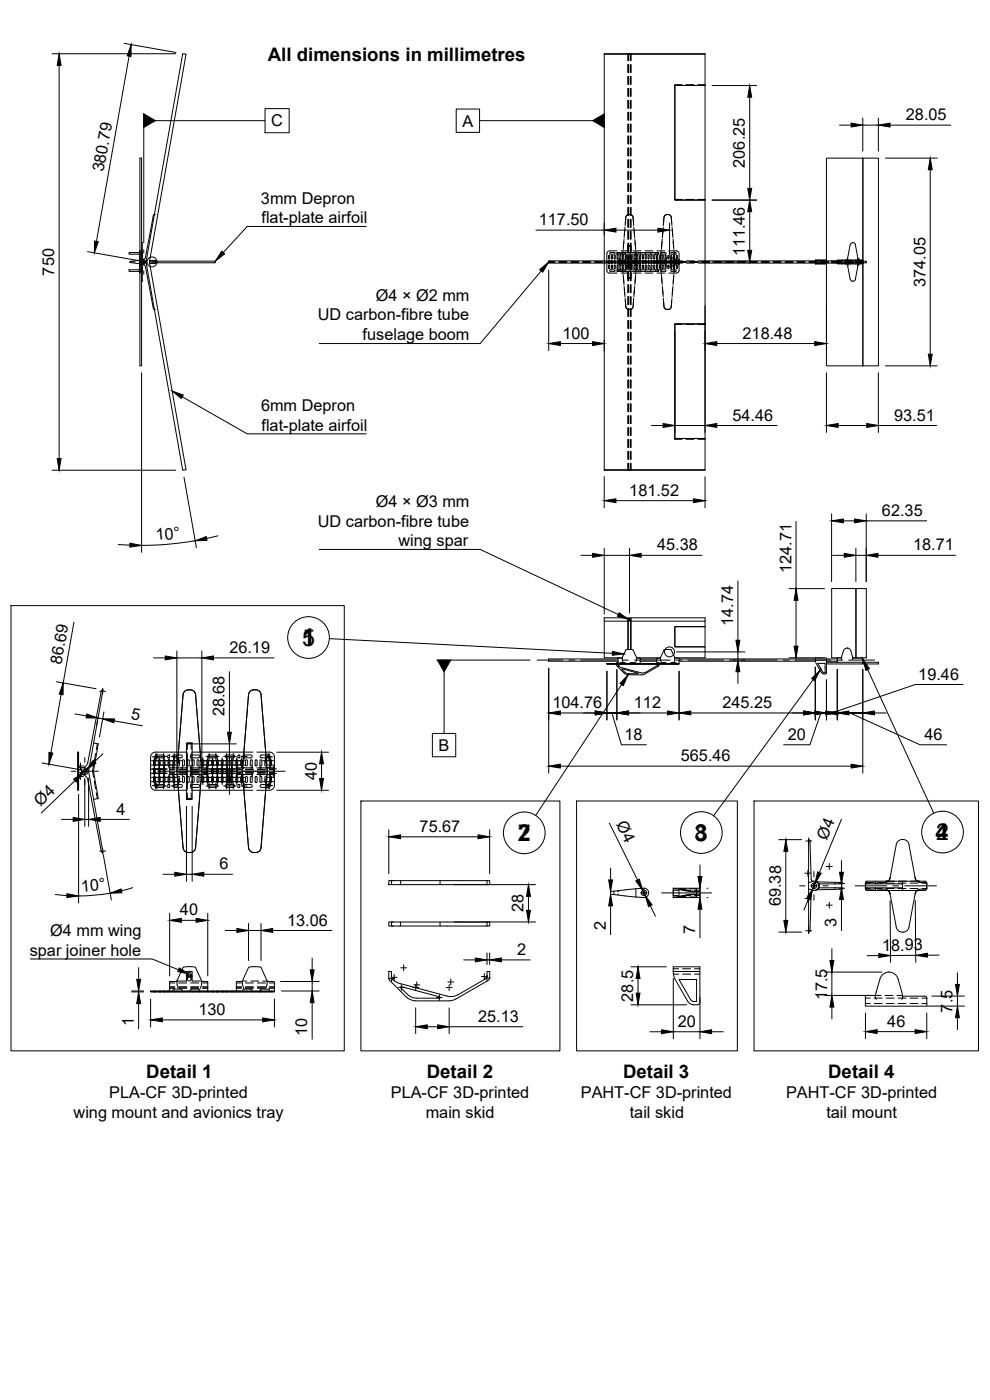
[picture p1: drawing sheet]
<svg xmlns="http://www.w3.org/2000/svg" width="297mm" height="420mm" viewBox="0 0 297 420" stroke-linecap="round" stroke-linejoin="round" font-family="sans-serif">
<defs><g id="words">
<g font-size="7">
<text x="90.6" y="193.8">5</text>
<text x="90.7" y="193.7">1</text>
<text x="155.3" y="252.5">7</text>
<text x="155.4" y="252.4">2</text>
<text x="208.4" y="252.3">3</text>
<text x="208.5" y="252.3">8</text>
<text x="280.7" y="252.2">4</text>
<text x="280.9" y="252.2">2</text>
</g>
<g font-size="5.6">
<text x="80.4" y="18.3">All dimensions in millimetres</text>
<text x="43.9" y="323.5">Detail 1</text>
<text x="128.1" y="323.5">Detail 2</text>
<text x="186.9" y="323.5">Detail 3</text>
<text x="248.5" y="323.5">Detail 4</text>
</g>
<g font-size="4.9">
<text x="81.3" y="38">C</text>
<text x="138.7" y="38">A</text>
<text x="271.8" y="36.1">28.05</text>
<text x="31.1" y="51.8" transform="rotate(-80 31.1 51.8)">380.79</text>
<text x="223.5" y="50.3" transform="rotate(-90 223.5 50.3)">206.25</text>
<text x="78.3" y="61.1">3mm Depron</text>
<text x="78.5" y="67">flat-plate airfoil</text>
<text x="161.7" y="67.6">117.50</text>
<text x="223.5" y="77" transform="rotate(-90 223.5 77)">111.46</text>
<text x="16.3" y="82.7" transform="rotate(-90 16.3 82.7)">750</text>
<text x="277.6" y="86.1" transform="rotate(-90 277.6 86.1)">374.05</text>
<text x="112.8" y="90.3">Ø4 × Ø2 mm</text>
<text x="95.4" y="96.2">UD carbon-fibre tube</text>
<text x="168.8" y="101.6">100</text>
<text x="222.8" y="101.6">218.48</text>
<text x="108.8" y="102.1">fuselage boom</text>
<text x="78.3" y="123.3">6mm Depron</text>
<text x="78.5" y="129.2">flat-plate airfoil</text>
<text x="219.8" y="126.2">54.46</text>
<text x="268.2" y="126.2">93.51</text>
<text x="188.8" y="148.8">181.52</text>
<text x="112.8" y="152.1">Ø4 × Ø3 mm</text>
<text x="264.6" y="154.9">62.35</text>
<text x="95.4" y="158">UD carbon-fibre tube</text>
<text x="46.8" y="162.2" transform="rotate(-5 46.8 162.2)">10°</text>
<text x="119.6" y="163.9">wing spar</text>
<text x="197.2" y="165.2">45.38</text>
<text x="274" y="165.2">18.71</text>
<text x="237.4" y="171.9" transform="rotate(-90 237.4 171.9)">124.71</text>
<text x="220" y="187.8" transform="rotate(-90 220 187.8)">14.74</text>
<text x="68.8" y="196">26.19</text>
<text x="18.4" y="199.7" transform="rotate(-80 18.4 199.7)">86.69</text>
<text x="275.5" y="204">19.46</text>
<text x="39.1" y="215.7" transform="rotate(10 39.1 215.7)">5</text>
<text x="67.4" y="215" transform="rotate(-90 67.4 215)">28.68</text>
<text x="165.7" y="212.5">104.76</text>
<text x="190.2" y="212.6">112</text>
<text x="216.7" y="212.5">245.25</text>
<text x="131.6" y="225.4">B</text>
<text x="187.3" y="222.1">18</text>
<text x="236.4" y="222.1">20</text>
<text x="277.4" y="222.1">46</text>
<text x="204.3" y="228.5">565.46</text>
<text x="95" y="234.1" transform="rotate(-90 95 234.1)">40</text>
<text x="12.2" y="242.1" transform="rotate(-44 12.2 242.1)">Ø4</text>
<text x="34.9" y="244.5">4</text>
<text x="125.9" y="249.7">75.67</text>
<text x="184.7" y="247.4" transform="rotate(64 184.7 247.4)">Ø4</text>
<text x="248.1" y="252.3" transform="rotate(-68 248.1 252.3)">Ø4</text>
<text x="65.9" y="260.9">6</text>
<text x="24.4" y="267.6" transform="rotate(-5 24.4 267.6)">10°</text>
<text x="54" y="274.7">40</text>
<text x="157.1" y="273.8" transform="rotate(-90 157.1 273.8)">28</text>
<text x="234.3" y="271.9" transform="rotate(-90 234.3 271.9)">69.38</text>
<text x="15" y="280.9">Ø4 mm wing</text>
<text x="86.2" y="277.8">13.06</text>
<text x="181.8" y="279.2" transform="rotate(-90 181.8 279.2)">2</text>
<text x="208.6" y="280.3" transform="rotate(-90 208.6 280.3)">7</text>
<text x="251" y="278.1" transform="rotate(-90 251 278.1)">3</text>
<text x="8.9" y="286.8">spar joiner hole</text>
<text x="155.2" y="286.7">2</text>
<text x="264.7" y="285.3">18.93</text>
<text x="59.5" y="304.6">130</text>
<text x="190" y="300.6" transform="rotate(-90 190 300.6)">28.5</text>
<text x="248.1" y="300.2" transform="rotate(-90 248.1 300.2)">17.5</text>
<text x="285.8" y="303.9" transform="rotate(-90 285.8 303.9)">7.5</text>
<text x="40.2" y="307.9" transform="rotate(-90 40.2 307.9)">1</text>
<text x="92.2" y="311" transform="rotate(-90 92.2 311)">10</text>
<text x="143.4" y="306.7">25.13</text>
<text x="203.3" y="308.2">20</text>
<text x="266.2" y="308.1">46</text>
<text x="32.8" y="329.6">PLA-CF 3D-printed</text>
<text x="117.3" y="329.6">PLA-CF 3D-printed</text>
<text x="174.3" y="329.6">PAHT-CF 3D-printed</text>
<text x="235.9" y="329.6">PAHT-CF 3D-printed</text>
<text x="22.1" y="335.4">wing mount and avionics tray</text>
<text x="127.7" y="335.4">main skid</text>
<text x="189" y="335.4">tail skid</text>
<text x="247.9" y="335.4">tail mount</text>
</g>
</g></defs>
<!-- layer: Visible -->
<g fill="none" stroke="#000" stroke-width=".3">
<path d="M54.8 16.1l1 .2-11 62.3 11 62.4-1 .1-11-62.5zM181.3 16.1h30.2v.2h-30.2zM181.3 16.3v62.3M188.5 16.2v.1M188.5 16.2h.7zM188.6 16.2h.5zM189.2 16.2v.1M211.5 16.3v9.4h-9M202.5 25.7v34.3h9M202.5 25.7h9v52.9M41.9 75.3h.2v6.7h-.2zM41.9 75.8h-3.2v.5h3.2"/>
<path d="M41.9 78.1l-2.9 .4v.3l2.9 .3M42 75.3v-27.8h.5v30.5M42.1 78.4h.5v.5M42.1 78.9h.5M42.1 75.8h.3v.5h-.3M42.1 77.7l.1 .3h.9a.58 .58 0 0 1 .6 .6 .58 .58 0 0 1-.6 .6l-.9 .1-.1 .2M42.5 72.8h.1M42.5 79.2v30.6h-.5v-27.8M42.5 72.8l.4 5.2M42.5 79.2a1.17 1.17 0 0 1 1.2 .9M42.9 79.3l-.4 5.1M43.7 78.6h.1"/>
<path d="M44.9 78.4h19.7v.5h-19.7M44.9 78.2h1.7M46 64.6l-2.3 12.5a1.17 1.17 0 0 1-1.2 .9M46.3 64.4h.1M46.3 64.4l-.3 .2M46.6 79l-1.7 .1M46.6 78.2l.1 .2M46.7 78.9l-.1 .1M181.3 78.3h-16.7v.7h16.7M181.3 78.6h30.2v18.6h-9v34.4h9v9.4h-30.2zM211.5 78.3h33.1M211.5 79h33.1"/>
<path d="M244.6 78h3.4v1.2h-3.4zM249.5 78.4h7.3v.5h-7.3zM251.2 78.2v.1M251.2 79h.1M251.2 78.3h-3.2v-30.8h10.9v30.9v-30.9h4.7v62.3h-4.7M251.2 79h-3.2v30.8h10.9M251.2 78.3v.1M251.2 78.9v.1M251.2 78.2l.2-.2h7.2l.3 .3M252.5 78.9l.1 .3M252.6 78.1l-.1 .3M253.9 79.2l.4 .4"/>
<path d="M254.3 79.6l.8 4.2 .3 .4 .4 .2M254.3 77.7l-.4 .3M254.3 77.6h.1M255.8 78.1l.1 .3M255.8 72.8l.6 .2 .3 .4M255.8 72.8l-.4 .2-.3 .4-.8 4.2M255.9 78.9l-.1 .3M256.6 73.4l.8 4.2M256.8 78.4h3.1v.5h-3.1zM257.4 77.6h.1M257.5 77.7l.4 .3M257.9 79.2l-.4 .3-.9 4.3"/>
<path d="M258.9 78.9l-.3 .3h-7.2l-.2-.2M258.9 78.9v30.9M41.9 81h-3.2v.4h3.2M42.1 81h.3v.4h-.3M42.5 84.4h.1M43.7 80.2l2.3 12.4M46 92.6l.3 .2M46.3 92.9h.1M202.5 97.2h9v34.4h-9zM256.7 83.8l-.3 .4-.6 .2M181.3 141v.1h30.2v-.1M188.5 141v.1"/>
<path d="M188.5 141.1h.7zM188.6 141.1h.5zM189.2 141v.1M256.8 176.6h3.1v20.8h-3.1zM181.3 186.4v-1h30.2v1M182.1 199.2h21.7v.1h-21.7zM185.1 199.3v.4M185.1 199.7l.1 .2M185.2 199.9l2.1 2.1M185.4 197.8h-20.8v.6h20.8M185.4 199.3l.1 .5M185.4 198.9h-.3v.3"/>
<path d="M185.5 199.8h.1M185.5 199.8l.9 .5 6 1.6M186 199.2l.2-.4h1.2l.2 .4M186.7 197.5h-1.3v1.7M186.7 197.4v.1M186.7 197.5l.2 1.2M187.8 195.1l-1.1 2.3M188.4 194.9v-8.5h-7.1v11h5.4M188.4 186.4v-.8h1v.8h22.1v1.7h-9v6h9v3.3h-9M188.5 186.1v8.8M188.7 194.9h.3M188.7 194.9l-.9 .1"/>
<path d="M189 199.2l.3-.4h1.2l.2 .4M189 194.9l.9 .1M189.2 186.1v8.8M189.4 186.4v8.5M189.9 195.1l1.1 2.3M191 197.5l1 .1 .1 1.6M191 197.4v.1M191 197.4h7.1M191.1 197.5l-.3 1.2M192.1 197.8h5M192.1 198.4h5M197.1 197.7v1.5"/>
<path d="M197.4 199.3l-.2 .4-3.4 2M197.4 199.2v-.3h.3v.3M197.7 199.3l-.2 .6-4.6 2.6h-4.4l-1.2-.5M198.1 197.5l.3 1.2M198.1 197.5l-1 .2M198.1 197.4v.1M198.2 199.2l.2-.4h1.2l.3 .4M199.2 195.1l-1.1 2.3M200.1 194.9h.4M200.1 194.9l-.9 .1M200.5 194.9l.9 .1M201.3 199.2l.2-.4h1.2l.2 .4"/>
<path d="M201.4 195.1l1.1 2.3M202.5 188.1h9v6h-9zM202.5 197.5l1.2 .1 .1 1.6M202.5 197.4v.1M202.5 197.5l-.3 1.2M203.8 197.8h40.8M203.8 198.4h40.9M244.6 198.1l.2 .8 1.7 2.9 .7 .4M244.6 198.1h3.4v3.8l-.3 .3M244.6 198.1v-.6h3.4v.6M248 198.8h10.9v.5h-10.9zM248 197.8h3.2"/>
<path d="M248 198.4h3.2M251.2 197.4v1.4M251.4 197.4h1.1h-3v-20.8h7.3v20.8h-1M252.6 197v.9M253 195.4l-.4 1.6M253.1 195.4a1.17 1.17 0 0 1 1.1-.9 1.17 1.17 0 0 1 1.1 .9M254.2 194.5h.1M255.3 195.4l.6 2.1M255.9 197.5l-.1 .4M255.9 197.5h2.7l.3 .2M258.9 197.8v.4M258.9 197.8v1"/>
<path d="M258.9 198.8h4.7v.5h-4.7zM30.4 207.4l-4 21.4-.7 1.2-1.3 .4M30.9 207h.1M30.9 207l-4.3 24.5M30.9 207l-.5 .4M186.6 200.9l4.9 1.2h-3.2l-.6-.2-1.1-1M193.8 201.7l-1.4 .2M247.2 202.3h.4M247.2 201.8l-.4-.2-1.4-2.5h2.2v2.7h-.4M23.3 225.7h.3v11.5h-.3zM23.6 229.9l.3 .5h1.5a1.01 1.01 0 0 1 1.1 1 1.01 1.01 0 0 1-1 1.1h-1.6l-.3 .5M23.6 231h.9v.9h-.9"/>
<path d="M24.4 232.4l1.3 .5 .7 1.2M26.4 234.1l4 21.3 .5 .5M26.4 231.5h.2M26.6 231.5l4.3 24.4M28.1 223l1.4 .2-1.5 8.3 1.5 8.1-1.4 .3M45.2 227.2v8.5M45.2 235.7a1.43 1.43 0 0 0 1.4 1.5h6.9M46.1 228.1l.4-.1 .1 .3v1.3l-.3 .3-.2-.3zM46.1 233.1l.4-.1 .1 .3v1.3l-.3 .3-.2-.3zM46.2 230.5l.4 .3v1.3l-.3 .3-.2-.3zM46.7 235.7l.4-.2 2-.1 .4 .5-.4 .4h-2l-.4-.2zM46.7 226.8l.4-.2h2l.4 .4-.4 .4h-2l-.4-.2z"/>
<path d="M47.5 228.3v1.3M47.5 230.8v1.3M47.5 233.3v1.3M47.5 233.3l.3-.3 .3 .3v1.4l-.4 .1-.2-.2M47.5 230.8l.3-.3 .2 .1 .1 1.5-.3 .3-.3-.3M47.5 228.3l.2-.3 .4 .1v1.5l-.3 .3-.3-.3M49 233.1l.4-.1 .1 .3v1.3l-.3 .3-.2-.3zM49 228.1l.4-.1 .1 .3v1.3l-.3 .3-.2-.3zM49.2 230.5l-.2 .3v1.3l.2 .3M49.3 230.5l.2 .3v1.4l-.2 .2M50.5 233.1l.3-.1 .2 .3v1.3l-.3 .3-.3-.3zM50.5 228.1h.5v1.5l-.3 .3-.3-.3z"/>
<path d="M50.9 229.9v.5M50.9 232.5v.5M50.9 230.4v2.1h2.2M50.9 230.4h2.2M51.9 229.9v.5h.4M51.9 228.3v1.3M51.9 233.3v1.3M51.9 233.3l.3-.3 .3 .3-.1 1.4-.4 .1-.1-.2M51.9 228.3l.1-.3 .4 .1 .1 1.5-.3 .3-.3-.3M52.3 232.5h-.4v.5M53.1 231.5l1.8 22.9a1.94 1.94 0 0 0 1.9 1.5 1.94 1.94 0 0 0 1.9-1.5l1.8-22.9M53.1 231.5h.1"/>
<path d="M53.1 231.4v1M53.1 230.5h.1M53.1 232.4h.1M53.1 230.5l1.8-22 .4-1 1-.5 1.6 .2 .8 1.1 1.8 22.2M53.1 232.4l1.8 22 .4 1 1 .5 1.6-.2 .8-1.1 1.8-22.2M53.1 230.5v.9M53.3 228.3v.1M53.3 234.5v.1M53.3 234.6v.1M53.3 228.2v.1M53.4 235.5h-1.3l-.2 .4 .4 .4h1.2M53.5 226.6h-1.2l-.4 .4 .2 .4h1.3"/>
<path d="M53.5 225.7h-6.9a1.43 1.43 0 0 0-1.4 1.5M55.9 223h1.8v.2h-1.8zM55.9 239.6v-8.1h-2.8l1.8-23a1.93 1.93 0 0 1 1.9-1.5 1.93 1.93 0 0 1 1.9 1.5l1.8 23h-2.8v8.1M55.9 239.6h1.8v.3h-1.8zM55.9 223.2v8.3h1.8v-8.3M56.2 223.1h1.2zM56.2 239.8h1.2zM60.1 237.2h13.1M60.1 225.7h13.1M60.5 230.5h.1M60.5 232.4h.1M60.5 230.4h1.6"/>
<path d="M60.5 232.5h1.6M60.5 230.5l.1 .9M60.5 231.5h.1M60.6 231.4l-.1 1M60.6 233.1l.4-.1 .2 .3v1.3l-.3 .3-.3-.3zM60.6 228.1l.4-.1 .2 .3v1.3l-.3 .3-.3-.3zM62.1 230.4l.3 .3M62.3 232.2v.8M62.3 229.9v2.3M62.4 232.1l-.3 .3M62.6 228.3v1.3M62.6 233.3v1.3"/>
<path d="M62.6 228.3l-.3-.3-.3 .3v1.3l.3 .3M62.6 233.3l-.1-.3-.4 .1-.1 1.5 .3 .3 .3-.3M62.6 229.6l-.3 .3M63.5 233.1l.4-.1 .2 .3v1.3l-.3 .3-.3-.3zM63.5 228.1l.4-.1 .2 .3v1.3l-.3 .3-.3-.3zM63.6 230.5h.3l.1 .3 .1 1.3-.3 .3-.3-.3zM64.8 235.5l-2-.1-.5 .5 .5 .4h2M64.8 226.6h-2l-.5 .4 .5 .4h2M64.8 226.6l.4 .4-.4 .4M64.8 235.4l.4 .5-.4 .4M65 233.1l.4-.1 .1 .3v1.3l-.3 .3-.3-.3zM65 228.1l.4-.1 .1 .3v1.3l-.3 .3-.3-.3z"/>
<path d="M65.1 230.5l.4 .3v1.3l-.3 .3-.3-.3zM66.4 233.1l.4-.1 .2 .3v1.3l-.3 .3-.3-.3zM66.4 228.1h.5l.1 1.5-.3 .3-.3-.3zM66.5 230.5l.5 .3v1.3l-.3 .3-.3-.3zM67.6 226.8l.4-.2h2l.4 .4-.4 .4h-2l-.4-.2zM67.6 235.7l.4-.2 2-.1 .4 .5-.4 .4h-2l-.4-.2zM67.9 233.1l.4-.1 .1 .3v1.3l-.3 .3-.3-.3zM67.9 228.1l.4-.1 .1 .3v1.3l-.3 .3-.3-.3zM68 230.5h.3l.1 .3v1.3l-.3 .3-.3-.3zM69.3 233.1l.4-.1 .2 .3v1.3l-.3 .3-.3-.3zM69.3 228.1h.5l.1 1.5-.3 .3-.3-.3zM69.6 230.5l.2 .3v1.3l-.2 .3"/>
<path d="M69.6 230.5l-.3 .3v1.3l.3 .3M70.8 233.1l.4-.1 .1 .3v1.3l-.3 .3-.3-.3zM70.8 228.1h.5v1.5l-.3 .3-.2-.3zM70.9 229.9v.8M70.9 232.1l.3 .3 1.6 .1M70.9 230.7v2.3M72.2 233.1l.4-.1 .2 .3v1.3l-.3 .3-.3-.3zM72.2 228.1l.4-.1 .2 .3v1.3l-.3 .3-.3-.3zM72.7 231.5l1.9-23a1.93 1.93 0 0 1 1.8-1.5 1.93 1.93 0 0 1 1.9 1.5l1.9 23M72.7 231.5l1.9 22.9a1.94 1.94 0 0 0 1.9 1.5 1.94 1.94 0 0 0 1.8-1.5l1.9-22.9M72.7 231.5h7.5M72.7 231.4l.1 1"/>
<path d="M72.8 230.4h-1.6l-.3 .3M72.8 230.5h.1M72.8 232.4h.1M72.8 230.5l1.8-22 .4-1 1-.5 1.5 .2 .8 1.1 1.8 22.2M72.8 232.4l1.8 22 .4 1 1 .5 1.5-.2 .8-1.1 1.8-22.2M72.8 230.5l-.1 .9M72.8 229.9v.2M72.8 232.8v.2M73 235.5l-.2 .4 .3 .4M73.1 226.6l-.3 .4 .2 .4M79.7 225.7a2.19 2.19 0 0 1 2.4 .6l.2 .9v8.5a1.43 1.43 0 0 1-1.4 1.5h-1.2M79.8 226.6h.9l.2 .4-.2 .4h-.8"/>
<path d="M79.9 235.5h.8l.2 .4-.2 .3-.9 .1M79.9 228.1l.1 1.4M80 233.4l-.1 1.4M80.1 230.4h2l.2 .3M80.1 230.5h.1M80.1 232.4h.1M80.1 230.5l.1 .9M80.2 231.4l-.1 1M80.5 232.5h.4v.5M80.9 229.9v.5h-.4M81 233.1l.4-.1 .1 .3v1.3l-.3 .3-.3-.3zM81 228.1h.5v1.5l-.3 .3-.3-.3z"/>
<path d="M82 229.9l.3 .6M82.3 232.1l-.2 .3-2 .1M82.3 232.4l-.3 .6M30.9 255.9h.1M116.6 276.7h.9v1.2h-.9zM116.6 264.3h.9v1.2h-.9zM117.5 276.7h.2M117.5 277.9h.2M117.5 265.5h28.6M117.5 264.3h.2M117.7 276.7h28.4M117.7 277.9h28.4"/>
<path d="M117.7 276.7h.1M117.7 277.9h.1M117.7 264.3h28.4M117.7 264.3h.1M146.1 276.7h.8v1.2h-.8zM146.1 264.3h.8v1.2h-.8zM183.2 267.6l9.1-1a1.47 1.47 0 0 1 2.2 .9 1.47 1.47 0 0 1-1.4 1.9l-9.9-1zM192.6 267.4l.2-.1a.81 .81 0 0 1 1.2 .6 .81 .81 0 0 1-1.1 .8l-.5-.5zM202 266.6h8v2.8h-8zM242.6 264.9a2.97 2.97 0 0 1 2.7 0l.5 .3M244.1 264.5l-.5-.1-.2-.4-.4-11.7-.4-.3v27.7l.4-.4 .4-11.6 .2-.4h.5M244.6 264.5l7.4 .3a.55 .55 0 0 1 .8 .5h-7"/>
<path d="M245.8 265.3v1.1M245.8 266.4l7 .2M245.8 266.4a2.19 2.19 0 0 1-2.9 .5l-.3-.1M252.9 266.5l-.4 .4-7.9 .3M259.7 265.7v1.1M259.7 266l.3 .4h2.7l-.1 .5 .3 .3M262.9 264.5l-.3 .3 .1 .5h8.1v1.1h-8.1M266 264.5l.6-.3 .4-.7 1.9-10.1a1.99 1.99 0 0 1 1.9-1.4 1.99 1.99 0 0 1 1.9 1.4l1.9 10 .3 .8 .7 .3M266 267.3l.6 .2 .4 .7 1.9 10.1a1.98 1.98 0 0 0 1.9 1.4 1.98 1.98 0 0 0 1.9-1.4l1.9-10M270.6 264.5l.2 .4v1.9l-.2 .4M275.6 267.3l-.6 .2-.4 .8M277.5 264.5h-17.4a.94 .94 0 0 0-.4 1.2l.3-.4h2.7"/>
<path d="M277.5 264.4l.4 .2 .2 .4M278.1 265v1.1a.91 .91 0 0 1-.6 1.2h-17.4l-.4-.5M45.2 297.4h37.1v.3h-37.1zM51.9 297.4l.3-.6h2.1l.4 .6M53.1 294.6l1.8-4.2 1.6-.3 2.2 .3 1.8 4.2M53.1 294.6h-2.2v2.8M53.1 294.6l.4 2M57.1 297.4v-.3l.4-.3 2.2 .1 .3 .5M60.5 294.6h1.6M60.6 294.6l-.5 2M62.1 294.6l.2 .3v2.5M72.7 294.6l-1.8 .1v2.7"/>
<path d="M72.7 294.6l1.9-4.2 1.5-.3 2.2 .3 1.9 4.2M72.7 294.6l.5 2M72.8 297.4l.4-.6h2.1l.4 .6M78 297.4l.1-.4 .3-.2 2.2 .1 .3 .5M80.2 294.6l2.1 .1v2.7M80.2 294.6l-.5 2M116.9 294.2l5 5 1.8 1 11.1 .2 2-.6M117.7 293.9h.1M117.7 293.9l.8 .6 1.4 .6M117.7 293.8l-.2-.5v-1.8h-.9v2.1l.3 .6M119.9 295.1l14.8 3.9 1.7-.1 1.1-.4M120.3 296.4l2.3 2.3 1.4 .7 7.8 .2"/>
<path d="M120.3 296.4l.2-.3 11.4 3.1 .1 .2-.2 .2M146.1 293l-.4 .7-8.2 4.8M146.1 293v-1.5h.8v2l-.4 .7-9.7 5.6M202 291.5v-1.3h8v1.3M262.7 298.9l.2 1.1M262.7 298.7h-3v3.3h18.4v-1.8a.99 .99 0 0 0-.6-1.3M262.9 297.7l-.2 1.2M266.7 291.7h.1M266.7 291.7a2.8 2.8 0 0 0-2.7 2.1l-1.1 4M266.8 291.7a2.81 2.81 0 0 1 2.7 2.1l1.3 5.1M270.8 298.9l-.2 1.1M270.8 299h6.7"/>
<path d="M208.1 300.5l-.9-.4-3.5-6.1h5.3v6.6h-.9M210 300.8v-9.3h-8l.5 2.3 3.9 6.8 .9 .8 .8 .1M210 300.7a.79 .79 0 0 1-.8 .8l-1.1 .1"/>
<circle cx="43.1" cy="78.6" r=".33"/>
<circle cx="43.1" cy="78.6" r=".16"/>
<circle cx="188.9" cy="186.1" r=".24"/>
<circle cx="188.9" cy="186.1" r=".33"/>
<circle cx="25.5" cy="231.4" r=".58"/>
<circle cx="244.2" cy="265.8" r=".79"/>
</g>
<!-- layer: Hidden -->
<g fill="none" stroke="#000" stroke-width=".3">
<path d="M188.4 16.3v1.9M188.4 19.4v2.4M188.5 16.3v1.9M188.5 19.4v2.4M188.6 16.2v2M188.6 19.4v2.4M189.1 16.2v2M189.1 19.4v2.4M189.2 16.3v1.9M189.2 19.4v2.4M189.4 16.3v1.9M189.4 19.4v2.4"/>
<path d="M188.4 22.9v2.4M188.4 26.5v2.4M188.4 30.1v2.4M188.4 33.7v2.3M188.4 37.2v2.4M188.5 23v2.4M188.5 26.6v2.4M188.5 30.1v2.4M188.5 33.7v2.4M188.5 37.3v2.4M188.6 22.9v2.4M188.6 26.5v2.4"/>
<path d="M188.6 30.1v2.4M188.6 33.7v2.3M188.6 37.3v2.3M189.1 22.9v2.4M189.1 26.5v2.4M189.1 30.1v2.4M189.1 33.7v2.3M189.1 37.3v2.3M189.2 23v2.4M189.2 26.6v2.4M189.2 30.1v2.4M189.2 33.7v2.4"/>
<path d="M189.2 37.3v2.4M189.4 22.9v2.4M189.4 26.5v2.4M189.4 30.1v2.4M189.4 33.7v2.3M189.4 37.2v2.4M202.5 25.5v.2v-.2h2.1zM205.8 25.5h2.4M209.4 25.5h2.1M188.4 40.8v2.4M188.4 44.4v2.4M188.4 48v2.3"/>
<path d="M188.4 51.5v2.4M188.4 55.1v2.4M188.4 58.7v2.4M188.5 40.9v2.3M188.5 44.4v2.4M188.5 48v2.4M188.5 51.6v2.4M188.5 55.2v2.3M188.5 58.7v2.4M188.6 40.8v2.4M188.6 44.4v2.4M188.6 48v2.3"/>
<path d="M188.6 51.5v2.4M188.6 55.1v2.4M188.6 58.7v2.4M189.1 40.8v2.4M189.1 44.4v2.4M189.1 48v2.3M189.1 51.5v2.4M189.1 55.1v2.4M189.1 58.7v2.4M189.2 40.9v2.3M189.2 44.4v2.4M189.2 48v2.4"/>
<path d="M189.2 51.6v2.4M189.2 55.2v2.3M189.2 58.7v2.4M189.4 40.8v2.4M189.4 44.4v2.4M189.4 48v2.3M189.4 51.5v2.4M189.4 55.1v2.4M189.4 58.7v2.4M202.5 59.9h2.1M205.8 59.9h2.4M209.4 59.9h2.1"/>
<path d="M164.6 78.8h1.9M164.6 78.5h1.9M167.7 78.8h2.4M167.7 78.5h2.4M171.3 78.8h2.3M171.3 78.5h2.3M174.8 78.8h2.4M174.8 78.5h2.4M178.4 78.8h2.4M178.4 78.5h2.4M181.3 78.3h2M181.3 79h2"/>
<path d="M182 78.8h2.4M182 78.5h2.4M182.1 79.2v1.9l.3 .7 .5 .2h2.3M182.6 78.1l.3 .1-.1 1-.2-.1zM182.6 76.7l.3 .1-.1 .9-.2-.1zM182.6 79.6l.3 .1-.1 .9-.2-.1zM183 75.9l1.3-.1a.24 .24 0 0 1 .3 .2 .24 .24 0 0 1-.3 .3h-1.2zM183.5 79.6l.3 .1-.2 .9-.2-.1zM183.5 78.1l.2 .1-.1 1-.2-.1zM183.5 76.7l.3 .1-.1 .9-.3-.1zM184.3 79.6l.3 .1-.1 .9-.2-.1zM184.3 78.1l.3 .1-.1 1-.2-.1z"/>
<path d="M184.3 76.7l.3 .1-.1 .9-.2-.1zM184.5 78.3h9.5M184.5 79h9.5M185.1 75.8h.3v.5h-.3zM185.1 79.6l.4 .1-.2 .9-.2-.1zM185.1 76.7l.4 .1-.1 .9-.3-.1zM185.2 75.3h-2.3l-.5 .2-.3 .6v1.9M185.4 77.7v.3M185.4 79.2v.3M185.4 78v1.2h1.3M185.4 76.3h.8M185.4 75.8h.1"/>
<path d="M185.4 78h1.3M185.4 78.9h2.8M185.4 78.4h2.8M185.5 75.8h.7M185.5 75.8h.1M185.5 78.8h2.4M185.5 78.5h2.4M186 77.7v.2M186 77.9l.2 .1M186 79.3v.2M186 77.9v.5M186 78.9v.4"/>
<path d="M186 79.6l.3 .1-.1 .9-.2-.1zM186 76.7l.3 .1-.1 .9-.2-.1zM186.2 75.8h1.2a.24 .24 0 0 1 .2 .2 .24 .24 0 0 1-.2 .3M186.2 75.8a.24 .24 0 0 0-.2 .2 .24 .24 0 0 0 .2 .3h1.2M186.2 79.2l-.2 .1M186.4 75.3h2.3M186.6 75.8v.5M186.7 78.6v.6M186.7 78.6l.2 2.6M186.7 78.1v.5M186.7 79.2h1.6M186.7 79.2l.2 2.7"/>
<path d="M186.8 79.6l.4 .1-.2 .9-.2-.1zM186.8 76.7l.4 .1-.2 .9-.2-.1zM186.9 76.1l-.2 2.5M186.9 75.3l-.2 2.8M187.2 72.5l-.2 2.4M187.2 71.8l-.2 2.3M187.4 79.2h.2v.3M187.4 75.8h1.9M187.4 76.3h1.9M187.5 68.2l-.2 3.1M187.6 67.8l.2-2.6a1.13 1.13 0 0 1 1.1-.8 1.13 1.13 0 0 1 1 .8l.2 2.6M187.6 67l.2-2 .8-.6 .8 .1 .4 .3 .3 2.2"/>
<path d="M187.6 77.9l-.2 .1M187.6 77.7v.2M187.6 77.9v.5M187.6 78.9v.4M187.7 79.6l.3 .1-.1 .9-.2-.1zM187.7 76.7l.3 .1-.1 .9-.2-.1zM188.3 78l-1.6 .1M188.4 78.8h3.1M188.4 78.5h3.1M188.4 73.7h1M188.4 73.9h1M188.4 62.3v2.3"/>
<path d="M188.4 65.8v2.4M188.4 69.4v2.4M188.4 73v2.6M188.4 76.5v4.2M188.5 73.7l.7 .1zM188.5 79.7l.1-.2 .2 .2v.8l-.2 .1-.1-.1M188.5 78.7h.7zM188.5 78.5l.7 .1zM188.5 62.3v2.4M188.5 65.9v2.3M188.5 69.4v2.4M188.5 73v2.6"/>
<path d="M188.5 76.6v4.1M188.5 76.7l.3 .1-.1 .9-.2-.1zM188.6 78.7h.5zM188.6 62.3v2.3M188.6 65.8v2.4M188.6 69.4v2.4M188.6 73v2.4M188.6 76.5v2.1M188.6 78.7v2M188.6 78.5l.5 .1zM189 77.7v.3h.3M189 79.3v.2"/>
<path d="M189 77.9v.5M189 78.9v.4M189.1 62.3v2.3M189.1 65.8v2.4M189.1 69.4v2.4M189.1 73v2.4M189.1 76.5v2.1M189.1 78.7v2M189.2 62.3v2.4M189.2 65.9v2.3M189.2 69.4v2.4M189.2 73v2.6"/>
<path d="M189.2 76.6v4.1M189.3 75.8h1.1a.24 .24 0 0 1 .3 .2 .24 .24 0 0 1-.3 .3M189.3 75.8a.24 .24 0 0 0-.3 .2 .24 .24 0 0 0 .3 .3h1.1M189.3 79.2l-.3 .1M189.3 78.9h2.8M189.3 78.4h2.8M189.4 62.3v2.3M189.4 65.8v2.4M189.4 69.4v2.4M189.4 73v2.6M189.4 76.5v4.2M189.4 79.6l.3 .1-.1 .9-.2-.1z"/>
<path d="M189.4 76.7l.3 .1-.1 .9-.2-.1zM189.4 78h1.6v.6M189.9 75.3h2.4M190.2 68.2l.2 3.1M190.2 79.6l.3 .1-.1 .9-.2-.1zM190.2 76.7l.3 .1-.1 .9-.2-.1zM190.4 79.2h.3v.3M190.4 75.8h1.9M190.4 76.3h1.9M190.5 71.8l.2 3.1M190.7 77.7v.3h-.3M190.7 77.9v.5"/>
<path d="M190.7 78.9v.4M190.8 75.3l.2 2.8M190.8 76.1l.2 2.5M191 79.2h1l.1-.2v.5M191 78h1l.1 1M191 79.2h-1.6M191 79.2l-.2 2.7M191 78.6v.6M191 78.6l-.2 2.6M191.1 79.6l.3 .1-.1 .9-.2-.1zM191.1 76.7l.3 .1-.1 .9-.2-.1zM191.5 75.8v.5"/>
<path d="M191.9 76.7l.3 .1-.1 .9-.2-.1zM192 79.5l.2 .2-.1 .9-.2-.1zM192.1 77.7v.5M192.3 75.8h1.2a.24 .24 0 0 1 .3 .2 .24 .24 0 0 1-.3 .3M192.3 75.8l-.2 .2 .2 .3h1.2M192.7 78.8h2.4M192.7 78.5h2.4M192.8 79.6l.3 .1-.1 .9-.3-.1zM192.8 78.1l.3 .1-.2 1-.2-.2zM192.8 76.7l.3 .1-.1 .9-.3-.1zM193.5 76.3h1.9M193.5 75.3h2.4"/>
<path d="M193.5 75.8h1.9M193.6 79.6l.3 .1-.1 .9-.2-.1zM193.6 78.1l.3 .1-.1 1-.2-.2zM193.6 76.7l.3 .1-.1 .9-.2-.1zM194.5 78.1l.3 .1-.2 1-.2-.2zM194.5 76.7h.3l-.1 1-.3-.2zM194.5 79.5l.3 .2-.2 .9-.2-.1zM195.2 78.3h9.5M195.2 79h9.5M195.3 78.1l.3 .1-.1 1-.2-.2zM195.3 76.7h.3l-.1 1-.2-.2zM195.4 79.5l.2 .2-.1 .9-.2-.1z"/>
<path d="M195.4 75.8h1.2a.24 .24 0 0 1 .2 .2 .24 .24 0 0 1-.2 .3M195.4 75.8a.24 .24 0 0 0-.3 .2 .24 .24 0 0 0 .3 .3h1.2M196.2 79.6l.3 .1-.2 .9-.2-.1zM196.2 78.1l.3 .1-.2 1-.2-.2zM196.2 76.7h.3l-.1 1-.3-.2zM196.3 78.8h2.3M196.3 78.5h2.3M196.6 76.3h.8M196.6 75.8h.8M197 79.6l.3 .1-.1 .9-.2-.1zM197 76.7h.3l-.1 1-.2-.2zM197.1 77.7v.5l.1-.2h1.2"/>
<path d="M197.1 78.2l.1 1h1M197.1 79v.5M197.1 75.3h2.4M197.1 78.9h2.8v.4M197.4 75.8h.3v.5h-.3zM197.9 79.6l.3 .1-.1 .9-.3-.1zM197.9 76.7h.3l-.1 1-.3-.1zM198.1 78.6l.1 .6M198.1 78.6l.3 2.6M198.2 79.2h.2M198.2 79.2l.2 2.7M198.2 77.7v.3h.2"/>
<path d="M198.2 77.9v.5M198.2 78.9v.4M198.2 75.9l1.5-.1 .2 .3-1.5 .2zM198.4 76.1l-.3 2.5M198.4 75.3l-.3 3.3M198.4 78h1.3M198.4 79.2h1.3M198.4 79.2h-.2v.3M198.7 71.8l-.3 3.1M198.7 79.6l.3 .1-.1 .9-.2-.1zM198.7 76.7h.3l-.1 1-.2-.1zM199 68.2l-.3 3.1"/>
<path d="M199 67.8l.2-2.6a1.13 1.13 0 0 1 1.1-.8 1.13 1.13 0 0 1 1.1 .8l.2 2.6M199.1 67l.2-2 .7-.6h.8l.5 .4 .2 2.2M199.6 76.7h.3l-.2 1-.2-.1zM199.6 79.5l.3 .2-.2 .9-.2-.1zM199.6 79.2h.3v.3M199.8 78.8h2.4M199.8 78.5h2.4M199.9 77.9l-.3 .1M199.9 77.7v.2M199.9 77.9v.5h-2.8M200.4 79.6l.3 .1-.1 .9-.2-.1zM200.4 76.7h.3l-.1 1-.2-.1z"/>
<path d="M200.7 75.3h2.2a.83 .83 0 0 1 .9 .8v5a.83 .83 0 0 1-.9 .9h-2.2M200.9 78h2.7l.2 .2M201 78.9h2.8M201 78.4h2.8M201.3 79.6l.2 .1-.1 .9-.2-.1zM201.3 76.7h.2v1l-.3-.1zM201.3 77.7v.3h.2M201.3 79.3v.2M201.3 77.9v.5M201.3 78.9v.4M201.3 75.9l1.4-.1a.24 .24 0 0 1 .2 .2 .24 .24 0 0 1-.2 .3h-1.2zM201.5 79.2l-.2 .1"/>
<path d="M201.7 68.2l.1 2.4M201.7 69l.2 2.3M201.9 71.8l.3 3.1M202.1 79.6l.3 .1-.1 .9-.2-.1zM202.1 76.7h.3l-.1 1-.2-.1zM202.2 75.3l.3 2.8M202.3 76.1l.2 2.5v-.5M202.4 78l.1 .1M202.5 79.2h-1.6M202.5 79.2v-.6l-.2 2.6M202.5 79.2l-.3 2.7M202.7 79.2h.2v.3"/>
<path d="M202.9 77.7v.3h-.2M202.9 77.9v.5M202.9 78.9v.4M202.9 76.7l.4 .1-.1 .9-.3-.1zM203 79.5l.3 .2-.2 .9-.2-.1zM203.4 78.8h2.4M203.4 78.5h2.4M203.6 77.7l.2 .4M203.8 79l-.2 .2h-1.2M203.8 79.2l-.2 .3M206 78.3h2.3M206 79h2.3"/>
<path d="M207 78.8h2.4M207 78.5h2.4M209.5 78.3h2M209.5 79h2M210.6 78.8h2.3M210.6 78.5h2.3M214.1 78.8h2.4M214.1 78.5h2.4M217.7 78.8h2.4M217.7 78.5h2.4M221.3 78.8h2.4M221.3 78.5h2.4"/>
<path d="M224.9 78.8h2.3M224.9 78.5h2.3M228.4 78.8h2.4M228.4 78.5h2.4M232 78.8h2.4M232 78.5h2.4M235.6 78.8h2.4M235.6 78.5h2.4M239.1 78.8h2.4M239.1 78.5h2.4M242.7 78.8h2.4M242.7 78.5h2.4"/>
<path d="M244.6 78.3h3.4v.7h-3.4zM244.6 78l2.6 .5M245.4 78.1v1M246.3 78.8h2.4M246.3 78.5h2.4M247.2 78.8l-2.6 .4M247.6 78.4l-2.2-.3h2.2v1h-2.2l2.2-.3M247.6 78.8h.4M248 78.4l-.4 .1M249.9 78.8h2.3M249.9 78.5h2.3M251.2 78.7l.1 .3 2.5 .1 .5 .5"/>
<path d="M251.2 78.6l.2 .3M251.2 78.3h1.5M251.2 79h1.5M251.4 78.4l-.2 .2M253.4 78.8h2.4M253.4 78.5h2.4M253.9 78h1.4M253.9 79.2h1.4M253.9 78.3h2.3M253.9 79h2.3M254.3 77.7l-.5 .5h-2.5l-.1 .4M254.3 79.6h.1"/>
<path d="M254.3 77.6h.1M255.9 78.4v.5zM256.5 78h1.4M256.5 79.2h1.4M257 78.8h1.9l-.2 .2-.9 .1-.4 .5M257.4 77.6h.1M257.4 77.6l.1 .1M257.4 78.3h1.5M257.4 79h1.5M257.5 77.7l.3 .4 .9 .1 .2 .3h-1.9M258.9 78.4v.5zM183 81h1.4l.2 .3-.2 .1h-1.3z"/>
<path d="M185.1 81h.3v.4h-.3zM185.4 81h.1M185.4 81.4h.1M185.5 81.4h.7M185.5 81h.7M185.5 81h.1M185.5 81.4h.1M186.2 81h1.2a.24 .24 0 0 1 .2 .2 .24 .24 0 0 1-.2 .2M186.2 81a.24 .24 0 0 0-.2 .2 .24 .24 0 0 0 .2 .2h1.2M186.4 82h2.3M186.6 81v.4M187 82.4l.2 2.3"/>
<path d="M187 83.1l.2 2.4M187.3 85.9l.2 3.1M187.4 81h1.9M187.4 81.4h1.9M187.6 89.5l.2 2.5a1.13 1.13 0 0 0 1.1 .9 1.13 1.13 0 0 0 1-.9l.2-2.5M187.6 90.2l.2 2.1 .8 .6 .8-.1 .4-.4 .3-2.2M188.4 83.5h1M188.4 83.4h1M188.4 81.6v2.7M188.4 85.5v2.4M188.4 89v2.4M188.4 92.6v2.4"/>
<path d="M188.4 96.2v2.4M188.4 99.8v2.4M188.5 83.5h.7zM188.5 81.7v2.5M188.5 85.4v2.4M188.5 89v2.4M188.5 92.6v2.4M188.5 96.1v2.4M188.5 99.7v2.4M188.6 81.9v2.4M188.6 85.5v2.3M188.6 89v2.4"/>
<path d="M188.6 92.6v2.4M188.6 96.2v2.4M188.6 99.8v2.4M189.1 81.9v2.4M189.1 85.5v2.3M189.1 89v2.4M189.1 92.6v2.4M189.1 96.2v2.4M189.1 99.8v2.4M189.2 81.7v2.5M189.2 85.4v2.4M189.2 89v2.4"/>
<path d="M189.2 92.6v2.4M189.2 96.1v2.4M189.2 99.7v2.4M189.3 81h1.2l.2 .3-.3 .1M189.3 81a.24 .24 0 0 0-.3 .2 .24 .24 0 0 0 .3 .2h1.1M189.4 81.6v2.7M189.4 85.5v2.4M189.4 89v2.4M189.4 92.6v2.4M189.4 96.2v2.4M189.4 99.8v2.4M189.9 82h2.4"/>
<path d="M190.4 85.9l-.2 3.1M190.4 81h1.9M190.4 81.4h1.9M190.7 82.4l-.2 3.1M191.5 81v.4M192.3 81h1.2a.24 .24 0 0 1 .3 .2 .24 .24 0 0 1-.3 .2M192.3 81a.24 .24 0 0 0-.2 .2 .24 .24 0 0 0 .2 .2h1.2M193.5 82h2.4M193.5 81h1.9M193.5 81.4h1.9M195.4 81h1.2a.24 .24 0 0 1 .2 .2 .24 .24 0 0 1-.2 .2M195.4 81a.24 .24 0 0 0-.3 .2 .24 .24 0 0 0 .3 .2h1.2"/>
<path d="M196.6 81h.8M196.6 81.4h.8M197.1 82h2.4M197.4 81h.3v.4h-.3zM198.3 81h1.4l.2 .3-.2 .1h-1.3zM198.4 82.4l.3 3.1M198.7 85.9l.3 3.1M199 89.5l.2 2.5a1.13 1.13 0 0 0 1.1 .9 1.13 1.13 0 0 0 1.1-.9l.2-2.5M199.1 90.2l.2 2 .7 .7 .8-.1 .5-.4 .2-2.2M201.3 81h1.4a.24 .24 0 0 1 .2 .2 .24 .24 0 0 1-.2 .2h-1.3zM201.8 86.7l-.1 2.3M201.9 85.9l-.2 2.4"/>
<path d="M202.2 82.4l-.3 3.1M202.5 97.4h2.1M205.8 97.4h2.4M209.4 97.4h2.1M188.4 103.3v2.4M188.4 106.9v2.4M188.4 110.5v2.4M188.4 114v2.4M188.4 117.6v2.4M188.5 103.3v2.4M188.5 106.9v2.3M188.5 110.4v2.4"/>
<path d="M188.5 114v2.4M188.5 117.6v2.4M188.6 103.3v2.4M188.6 106.9v2.4M188.6 110.5v2.4M188.6 114v2.4M188.6 117.6v2.4M189.1 103.3v2.4M189.1 106.9v2.4M189.1 110.5v2.4M189.1 114v2.4M189.1 117.6v2.4"/>
<path d="M189.2 103.3v2.4M189.2 106.9v2.3M189.2 110.4v2.4M189.2 114v2.4M189.2 117.6v2.4M189.4 103.3v2.4M189.4 106.9v2.4M189.4 110.5v2.4M189.4 114v2.4M189.4 117.6v2.4M188.4 121.2v2.4M188.4 124.8v2.3"/>
<path d="M188.4 128.4v2.3M188.4 131.9v2.4M188.4 135.5v2.4M188.4 139.1v1.9M188.5 121.2v2.3M188.5 124.7v2.4M188.5 128.3v2.4M188.5 131.9v2.4M188.5 135.4v2.4M188.5 139v2M188.6 121.2v2.4M188.6 124.8v2.3"/>
<path d="M188.6 128.3v2.4M188.6 131.9v2.4M188.6 135.5v2.4M188.6 139.1v2M189.1 121.2v2.4M189.1 124.8v2.3M189.1 128.3v2.4M189.1 131.9v2.4M189.1 135.5v2.4M189.1 139.1v2M189.2 121.2v2.3M189.2 124.7v2.4"/>
<path d="M189.2 128.3v2.4M189.2 131.9v2.4M189.2 135.4v2.4M189.2 139v2M189.4 121.2v2.4M189.4 124.8v2.3M189.4 128.4v2.3M189.4 131.9v2.4M189.4 135.5v2.4M189.4 139.1v1.9M202.5 131.6v.2h2.1M205.8 131.8h2.4"/>
<path d="M209.4 131.8h2.1M23.3 226.6h.3v.8h-.3M23.3 235.5h.3v.8h-.3M23.3 230.5h.3M23.3 232.4h.3M23.3 229.9h.3M23.3 233h.3M23.3 228h.3M23.3 234.9h.3M24.2 230.4v.6M24.2 231.9v.6M26.6 231.5h1.1"/>
<path d="M28.1 229.7l-.4 1.8 .4 1.7M28.3 234.4l.4 2.3M28.7 226.1l-.4 2.4M28.9 237.9l.3 1.8M29.2 223.2l-.3 1.8M50.3 235.5h.6v.8h-.6zM50.3 226.6h.6v.8h-.6zM50.9 231.9h1.6M50.9 231h1.6M50.9 230.9h1.6M50.9 232h1.6M51.9 230.3v.7"/>
<path d="M51.9 231.9v.7M53.1 232.4l3.1 .1M53.1 230.4h3.1M53.3 234.5v-1.2a.29 .29 0 0 1 .3-.3 .29 .29 0 0 1 .3 .3v1.4l-.3 .2-.3-.2M53.3 228.2l.3-.2 .3 .2v1.4a.29 .29 0 0 1-.3 .3 .29 .29 0 0 1-.3-.3v-1.2M53.4 235.5h.9a.42 .42 0 0 1 .4 .4 .42 .42 0 0 1-.4 .4h-.8M53.5 226.6h.8a.42 .42 0 0 1 .4 .4 .42 .42 0 0 1-.4 .4h-.9M53.5 237.2h2.7M53.5 225.7h2.7M53.6 231.9h2.4M53.6 231h2.4M53.6 230.9h2.4"/>
<path d="M53.6 232h2.4M54.3 232.5h.4v.5M54.7 230.3l-.4 .1M54.7 229.9v.4M54.7 230.3v.7M54.7 231.9v.7M54.8 233.1l.5 .1v1.4a.29 .29 0 0 1-.3 .3 .29 .29 0 0 1-.2-.3zM54.8 228.1l.4-.1 .1 .2v1.4a.29 .29 0 0 1-.3 .3 .29 .29 0 0 1-.2-.3zM56.2 233.3a.29 .29 0 0 1 .3-.3 .29 .29 0 0 1 .3 .3v1.3a.29 .29 0 0 1-.3 .3 .29 .29 0 0 1-.3-.3M56.2 223.1v1.8M56.2 226.1v2.4M56.2 229.7v7.1"/>
<path d="M56.2 238v1.8M56.3 228.1l.3-.1 .2 .2v1.4a.29 .29 0 0 1-.3 .3 .29 .29 0 0 1-.3-.3zM57.1 229.9v.5h.4M57.1 232.6v.4M57.1 230.3v.7M57.1 231.9v.7M57.2 231.9h2.4M57.2 231h2.4M57.2 230.9h2.4M57.2 232h2.4M57.2 226.7l2.3-.1a.42 .42 0 0 1 .5 .4 .42 .42 0 0 1-.5 .4h-2.1l-.3-.3zM57.2 235.6l2.3-.1a.42 .42 0 0 1 .4 .4 .42 .42 0 0 1-.4 .4h-2.1l-.3-.3z"/>
<path d="M57.4 223.1v1.8M57.4 226.1v2.4M57.4 229.7v3.5M57.4 234.4v2.4M57.4 238v1.8M57.4 230.4h3.1M57.4 237.2h2.7M57.4 225.7h2.7M57.5 232.5l-.4 .1M57.7 233.1l.3-.1 .3 .3v1.3a.29 .29 0 0 1-.3 .3 .29 .29 0 0 1-.3-.3zM57.7 228.1l.4-.1 .1 .2 .1 1.4a.29 .29 0 0 1-.3 .3 .29 .29 0 0 1-.3-.3zM59.2 233.2l.3-.2 .2 .2v1.4a.29 .29 0 0 1-.3 .3 .29 .29 0 0 1-.3-.3z"/>
<path d="M59.2 228.1l.3-.1 .2 .2v1.4a.29 .29 0 0 1-.3 .3 .29 .29 0 0 1-.3-.3zM59.5 232.5h.4l.1 .5M60 229.9l-.1 .5h-.4M60 230.3v.7M60 231.9v.7M60.5 230.4v.1M60.5 230.4h.1M60.5 232.5h.1M60.5 232.4l-3.1 .1M60.8 231.9h1.5M60.8 231h1.5M60.8 230.9h1.5"/>
<path d="M60.8 232h1.5M70.9 231.9h1.6M70.9 231h1.6M70.9 230.9h1.6M70.9 232h1.6M71.4 226.6h.5v.8h-.5zM71.4 235.5h.5v.8h-.5zM72.8 230.4h.1M72.8 232.5h.1M72.8 230.4h3M72.8 232.5h3M72.8 232.6v.2"/>
<path d="M72.8 230.1l.1 .3h.3M72.8 230.3v.7M72.8 231.9v.7M73 235.5h2.2a.42 .42 0 0 1 .5 .4 .42 .42 0 0 1-.5 .4h-2.1M73.1 226.6h2.1a.42 .42 0 0 1 .5 .4 .42 .42 0 0 1-.5 .4h-2.2M73.2 237.2h2.6M73.2 225.7h2.6M73.2 232.5l-.4 .1M73.6 231.9h2.4M73.6 231h2.4M73.6 230.9h2.4M73.6 232h2.4"/>
<path d="M73.7 233.1l.3-.1 .2 .3v1.3a.29 .29 0 0 1-.3 .3 .29 .29 0 0 1-.3-.3zM73.7 228.1l.3-.1 .2 .2v1.4a.29 .29 0 0 1-.3 .3 .29 .29 0 0 1-.3-.3zM75.1 233.2l.3-.2 .2 .2 .1 1.4a.29 .29 0 0 1-.3 .3 .29 .29 0 0 1-.3-.3zM75.1 228.1l.4-.1 .2 .2v1.4a.29 .29 0 0 1-.3 .3 .29 .29 0 0 1-.3-.3zM75.2 232.5h.4l.1 .5M75.7 230.3l-.5 .1M75.7 229.9v.4M75.7 230.3v.7M75.7 231.9v.7M76.6 233.1l.5 .1v1.4a.29 .29 0 0 1-.3 .3 .29 .29 0 0 1-.2-.3zM76.6 228.1l.5 .1v1.4a.29 .29 0 0 1-.3 .3 .29 .29 0 0 1-.2-.3zM77 230.4h3.1"/>
<path d="M77 237.2h2.7M77 225.7h2.7M77.2 231.9h2.4M77.2 231h2.4M77.2 230.9h2.4M77.2 232h2.4M78 233.2l.3-.2 .2 .2 .1 1.4a.29 .29 0 0 1-.3 .3 .29 .29 0 0 1-.3-.3zM78 228.1l.3-.1 .3 .2v1.4a.29 .29 0 0 1-.3 .3 .29 .29 0 0 1-.3-.3zM78 229.9l.1 .5h.4M78 232.6v.4M78 230.3v.7M78 231.9v.7"/>
<path d="M78.5 232.5l-.5 .1M79.8 226.6h-1.3a.42 .42 0 0 0-.4 .4 .42 .42 0 0 0 .4 .4h1.4M79.9 235.5h-1.4a.42 .42 0 0 0-.4 .4 .42 .42 0 0 0 .4 .4h1.3M79.9 228.1l-.4 .1v1.4a.29 .29 0 0 0 .3 .3 .29 .29 0 0 0 .2-.4M80 233.4a.29 .29 0 0 0-.2-.4 .29 .29 0 0 0-.3 .3v1.4l.4 .1M80.1 230.4v.1M80.1 232.5h.1M80.1 232.4l-3.1 .1M80.8 231.9h1.5M80.8 231h1.5M80.8 230.9h1.5M80.8 232h1.5"/>
<path d="M80.9 230.3v.7M80.9 231.9v.7M120.2 264.3v1.2M120.2 276.7v1.2M132 264.3v1.2M132 276.7v1.2M184.2 267.5v1M190.8 266.7v2.5M202 266.6l5.1 .9h2.9M203.6 267.2h-1.6v1.6h1.6M203.7 266.7v2.5M204.8 268.8h2.4"/>
<path d="M204.8 267.2h2.4M205.8 266.7h-2.1l3.6 .7 1.7 .1M206.9 266.7h2.1v2.5h-2.1M208.4 268.8h1.6M208.4 267.2h1.6M209 268.5h-1.7l-3.6 .7h2.1M210 268.5l-2.9-.1-5.1 1M245.1 264.8l.5 .9-.1 .8-.4 .5M259.7 266.4l.3 .4h2.2M259.7 266.7h1.4M259.7 265h1.4M262.2 264.9h-2.2l-.3 .4"/>
<path d="M262.3 266.7h2.4M262.3 265h2.4M263.4 266.8l2.7 .2 .7 .5 .3 .8M265.9 266.7h2.4M265.9 265h2.4M266 264.5h-.3h2.7M266 267.3h-.3h2.7M267.1 263.4l-.3 .8-.7 .5-2.7 .2M269.5 266.7h2.3M269.5 265h2.3M269.6 264.5h2.4M269.6 267.3h2.4"/>
<path d="M273 266.7h2.4M273 265h2.4M273.2 264.5h2.7h-.3M273.2 267.3h2.7h-.3M274.6 263.4l.2 .7 .6 .5 2.3 .3 .4 .6M274.6 263.4h.1M276.6 266.7h1.5M276.6 265h1.5M278.1 266.3l-.4 .5-2.3 .3-.6 .6-.2 .6M46.1 297.4v.3M46.3 297.4v.3M46.6 297.4v.3"/>
<path d="M47.5 297.4v.3M47.8 297.4v.3M48.1 297.4v.3M49 297.4v.3M49.2 297.4v.3M49.5 297.4v.3M50.3 297.7v-.3h.6v.3M50.4 297.4v.3M50.9 296.5h1.6M50.9 296.6h1.6M50.9 295h1.6M50.9 296.1h1.6"/>
<path d="M51 297.4v.3M51.9 297.4v.3M52.4 297.4v.3M53.3 297.4v.3M53.6 296.5h2.4M53.6 296.6h2.4M53.6 295h2.4M53.6 296.1h2.4M53.9 297.4v.3M54.7 297.4v.3M54.8 297.4v.3M55.3 297.4v.3"/>
<path d="M55.9 291.5h1.8v1.4h-1.8zM55.9 292.9v1.5h-2.8M55.9 293h1.8M56.2 292.4v1.4M56.2 297.4v.3M56.8 297.4v.3M57.1 297.4v.3M57.2 296.5h2.4M57.2 296.6h2.4M57.2 295h2.4M57.2 296.1h2.4M57.4 292.4v1.4"/>
<path d="M57.7 292.9v1.5h2.8M57.7 297.4v.3M58.3 297.4v.3M59.1 297.4v.3M59.7 297.4v.3M60 297.4v.3M60.6 297.4v.3M60.8 296.5h1.5M60.8 296.6h1.5M60.8 295h1.5M60.8 296.1h1.5M61.2 297.4v.3"/>
<path d="M62 297.4v.3M62.3 297.4v.3M62.6 297.4v.3M63.5 297.4v.3M63.8 297.4v.3M64 297.4v.3M64.9 297.4v.3M65.2 297.4v.3M65.5 297.4v.3M66.4 297.4v.3M66.7 297.4v.3M67 297.4v.3"/>
<path d="M67.6 297.4v.3M67.8 297.4v.3M68.1 297.4v.3M68.4 297.4v.3M69.3 297.4v.3M69.6 297.4v.3M69.8 297.4v.3M70.4 297.4v.3M70.7 297.4v.3M70.9 296.5h1.6M70.9 296.6h1.6M70.9 295h1.6"/>
<path d="M70.9 296.1h1.6M71.3 297.4v.3M71.4 297.7v-.3h.5v.3M72.2 297.4v.3M72.7 294.4h1.4M72.8 297.4v.3M73.6 297.4v.3M73.6 296.5h2.4M73.6 296.6h2.4M73.6 295h2.4M73.6 296.1h2.4M74.2 297.4v.3"/>
<path d="M75.1 297.4v.3M75.2 294.4h2.4M75.7 297.4v.3M76.6 297.4v.3M77.1 297.4v.3M77.2 296.5h2.4M77.2 296.6h2.4M77.2 295h2.4M77.2 296.1h2.4M78 297.4v.3M78.6 297.4v.3M78.8 294.4h1.4"/>
<path d="M79.5 297.4v.3M80 297.4v.3M80.8 296.5h1.5M80.8 296.6h1.5M80.8 295h1.5M80.8 296.1h1.5M80.9 297.4v.3M81.5 297.4v.3M202 290.7h1.6M202.1 292.4h1.5M204.8 290.7h2.4M204.8 292.4h2.4"/>
<path d="M208.4 290.7h1.6M208.4 292.4h1.6M259.7 299.6h1.4M262.3 299.6h2.4M262.7 298.7h1.7M265.5 298.7h2.4M265.9 299.6h2.4M269.1 298.7h1.7M269.5 299.6h2.3M273 299.6h2.4M276.6 299.6h1.5M259.7 301.2h1.4"/>
<path d="M262.3 301.2h2.4M265.9 301.2h2.4M269.5 301.2h2.3M273 301.2h2.4M276.6 301.2h1.5"/>
<circle cx="56.8" cy="293.8" r=".58"/>
<circle cx="56.8" cy="292.4" r=".58"/>
</g>
<!-- layer: FD_Dimensions -->
<g fill="none" stroke="#000" stroke-width=".3">
<path d="M15.6 16.1h37.1M17.7 19.6v118M37.3 13l15.5 2.7M38.7 16.8l-9.8 55.7M213.7 25.7h13.3M224.9 29.2v27.3M251.9 37.5h3.5M258.9 35.4v10M258.9 37.5h4.6M263.5 35.4v10M267 37.5h18.2M265.6 47.5h15.6"/>
<path d="M279.1 50.9v55.4M26.2 75.5l15.5 2.8M160.8 69.1h20.5M181.3 67v3.5M184.8 69.1h12.6M200.9 67v9.5M213.7 60h13.3M213.7 78.6h13.3M224.9 63.5v11.6M164.6 81v24.2M202.5 99.3v30.5M211.5 91.8v38"/>
<path d="M248 91.8v13.4M42.5 111.9v53.9M168.1 103.1h9.7M181.3 102.1v3.1M215.1 103.1h29.4M248 111.9v17.9M263.5 111.9v17.9M265.6 109.8h15.6M195.5 127.7h3.5M202.5 127.7h9M215.1 127.7h18.1M251.5 127.7h8.6"/>
<path d="M263.5 127.7h17.5M15.6 141.1h37.1M55.2 143.2l3.7 21.1M181.3 143v9.4M184.8 150.3h23.2M211.5 143v9.4M238.8 156.5v20.2M249.5 154.2v20.3M253 156.3h3.4M259.9 154.2v20.3M259.9 156.3h18.2M35.5 163.4l3.5 .2"/>
<path d="M58.6 162.3l-8.1 1-8 .4M65.4 160.8l-3.4 .8M174.3 166.7h3.5M181.3 166.7h7.6M181.3 164.6v19.7M188.9 164.6v19.4M192.4 166.7h18.2M221.4 174.4v17.8M236.7 176.7h10.7M249.8 166.7h3.5M256.8 164.6v9.9M256.8 166.7h3.1"/>
<path d="M263.4 166.7h23.3M22.2 186.7l-3.2 18.3M46.1 197.4h3.5M53.1 197.4h7.5M53.1 195.3v34M60.6 195.3v34M64.1 197.4h18.1M203 195.6h20.5M219.9 198.1h3.6M221.4 195.6v2.5M236.7 197.4h10.7M238.8 180.1v13.8"/>
<path d="M16.9 204.6l11.9 2.1M18.4 208.4l-3.1 17.5M22.5 214.3l3.5 .6M29.3 216.3l-.3 1.3M29.4 215.5l1.4 .2M31.2 213.7l-1.4 7.5M34.2 216.3l8.5 1.5M68.8 201.6v18.2M164.6 200.5v31.5M168.1 214h10.5M182.1 201.4v14.7M183.6 214l2.9 9.5h7.5"/>
<path d="M185.1 214h-3h3M185.1 201v15.1M188.6 214h11.7M203.8 201.4v14.7M207.3 214h40.4M221.4 201.6v3.5M244.6 200.2v15.9M246.3 214l-3.3 9.5h-7.9M248 214h-3.4h3.4M248 204v12.1M251.2 214h-3.2h3.2M251.2 200.9v15.2"/>
<path d="M251.5 214h6.7M255 214l21.1 9.5h7.9M258.9 214h-7.7h7.7M258.9 200.9v31.1M262.4 214h3.5M288.9 205.4h-14.2l-25.1 8.6M12.6 229l11.9 2.1M22.5 234.3l-10.1 9.7M23.6 238.4v32.6M25.4 233.6v14.4M25.8 231.1l-.8 .7M26.6 233.6v14.4"/>
<path d="M30.9 226.2l-2.5 2.4M58 231.5h12.9M58 223.2h12.9M68.8 223.2v8.3M68.8 235v3.4M83 225.7h15.6M83 237.2h15.6M96.5 229.2v4.5M168.1 229.9h87.3M18.4 245.9h3.5M25.4 245.9h1.2M30.1 245.9h8.7"/>
<path d="M31 256.5l2.4 13.6M55.9 242v22.5M57.7 242v22.5M116.6 249v13.2M120.2 251.1h23.2M146.9 249v13.2M182.8 247l8.5 17.1M210 259.6v3.5M233.7 252h6.8M235.8 255.5v20.7M252.5 245.9l-6.6 16M252.5 258.3v3.5"/>
<path d="M16.6 268.4l3.5 .4M33.1 268.1l-4.8 .6-4.7 .2M39.9 266.4l-3.4 .9M48.9 262.4h3.6M50.9 274.1v18.8M54.4 276.2h4.4M55.9 262.4h1.8M61.2 262.4h8.6M62.3 274.1v18.8M67.6 279.3h3.5M74.6 277.2v11.1M74.6 279.3h3.7"/>
<path d="M78.3 277.2v11.1M81.8 279.3h17.8M136.2 265.5h24.5M136.2 276.7h24.5M158.6 269v4.2M183.2 260.6v3.5M183.2 267.6v.8M183.2 271.9v8.6M185.3 267.6h.1M185.3 268.4h.1M193.2 267.2h-.3l.7 1.5M195.1 271.8l1.6 3.2"/>
<path d="M210 266.6v2.8M210 272.9v8.5M212.1 266.6h.1M212.1 269.4h.1M233.7 279.7h6.8M242.6 269.8l-1.4 3.3M244.5 265.1l-.6 1.5M250.4 265.3h.3M250.4 266.5h.3M252.5 265.3v1.2M252.5 270v9.3M267.1 270.3l.1 18.6"/>
<path d="M274.6 270.2l.2 18.6M39.5 297.4h3.6M39.5 297.7h3.6M41.6 290.4v3.5M41.6 297.4v.3M45.2 299.8v8.4M82.3 299.8v8.4M84.2 294.6h11.6M84.4 297.4h11.4M93.7 287.5v3.6M93.7 294.6v2.8M139.1 288.1h3.5"/>
<path d="M146.1 286v3.5M146.1 288.1h.8M146.9 286v3.5M150.4 288.1h8.6M189.3 290.2h10.6M191.4 293.7v4.3M202 293.7v18M210 299.3v12.4M247.5 298.7h13.1M247.5 291.7h17.1M249.6 284.7v3.5M249.6 291.7v7"/>
<path d="M263.7 286.8h-3.5M274.8 286.7l-7.6 .1M279.6 298.9h9.8M281.7 286.6l-3.4 .1M287.3 292v3.4M287.3 298.9v3M41.6 301.2v7.6M48.7 306.1h30.1M93.7 300.9v11M124.7 302.5v7.7M128.2 308.1h3.1M134.8 302.5v7.7"/>
<path d="M134.8 308.1h22.1M189.3 301.6h16.7M195 309.6h3.5M202 309.6h8M213.5 309.6h3.5M249.6 302.2v3.6M259.7 304v7.7M263.2 309.6h11.4M278.1 304v7.7M278.3 301.9h11.1M287.3 305.4v3.5"/>
</g>
<g fill="#000" stroke="#000" stroke-width=".3">
<path d="M17.7 16.1l.6 3.5h-1.1zM39.3 13.4v3.5l-1.1-.2zM224.9 25.7l.6 3.5h-1.1zM255.4 37l3.5 .5-3.5 .6zM263.5 37.5l3.5-.5v1.1zM224.4 56.5h1.1l-.6 3.5zM279.1 47.5l.6 3.4h-1.2zM28.4 72.3l1.1 .2-1.2 3.4zM181.3 69.1l3.5-.6v1.2zM197.4 68.5l3.5 .6-3.5 .6zM224.3 75.1h1.2l-.6 3.5zM224.9 60l.6 3.5h-1.2z"/>
<path d="M164.6 103.1l3.5-.6v1.2zM177.8 102.5l3.5 .6-3.5 .6zM211.5 103.1l3.6-.6v1.2zM244.5 102.5l3.5 .6-3.5 .6zM278.5 106.3h1.2l-.6 3.5zM17.2 137.6h1.1l-.6 3.5zM199 127.1l3.5 .6-3.5 .6zM211.5 127.7l3.6-.6v1.2zM248 127.7l3.5-.6v1.2zM260.1 127.1l3.4 .6-3.4 .6zM181.3 150.3l3.5-.6v1.2zM208 149.7l3.5 .6-3.5 .6z"/>
<path d="M249.5 156.3l3.5-.6v1.2zM256.4 155.7l3.5 .6-3.5 .6zM39 163l3.5 .7-3.5 .5zM58.6 162.3l3.3-1.3 .2 1.2zM177.8 166.1l3.5 .6-3.5 .5zM188.9 166.7l3.5-.6v1.1zM253.3 166.1l3.5 .6-3.5 .5zM259.9 166.7l3.5-.6v1.1zM49.6 196.9l3.5 .5-3.5 .6zM60.6 197.4l3.5-.5v1.1zM220.8 192.2h1.2l-.6 3.4zM238.3 193.9h1.1l-.6 3.5z"/>
<path d="M238.8 176.7l.6 3.4h-1.1zM19 205l-.1 3.5-1.1-.2zM26.1 214.3l3.3 1.2h-3.6zM30.8 215.7l3.6 .1-.3 1.1zM68.2 219.8h1.2l-.6 3.4zM164.6 214l3.5-.6v1.1zM178.6 213.4l3.5 .6-3.5 .5zM185.1 214l3.5-.6v1.1zM200.3 213.4l3.5 .6-3.5 .5zM203.8 214l3.5-.6v1.1zM221.4 198.1l.6 3.5h-1.2zM241.1 213.4l3.5 .6-3.5 .5z"/>
<path d="M244.5 213.4l3.5 .6-3.5 .5zM247.7 213.4l3.5 .6-3.5 .5zM248 214l3.5-.6v1.1zM251.2 214l3.5-.6v1.1zM258.9 214l3.5-.6v1.1zM14.7 225.8l1.2 .2-1.2 3.3zM22.1 233.8l2.9-2-2.1 2.9zM28 228.2l.8 .8-3 2.1zM68.8 231.5l.6 3.5h-1.2zM96.5 225.7l.5 3.5h-1.1zM95.9 233.7h1.1l-.5 3.5zM164.6 229.9l3.5-.6v1.2z"/>
<path d="M255.4 229.3l3.5 .6-3.5 .6zM21.9 245.3l3.5 .6-3.5 .6zM26.6 245.9l3.5-.6v1.2zM116.6 251.1l3.6-.6v1.2zM143.4 250.5l3.5 .6-3.5 .6zM235.8 252l.6 3.5h-1.2zM20.1 268.2l3.5 .7-3.5 .5zM33 268.1l3.3-1.3 .3 1.1zM52.5 261.8l3.4 .6-3.4 .6zM50.9 276.2l3.5-.6v1.2zM58.8 275.6l3.5 .6-3.5 .6zM57.7 262.4l3.5-.6v1.2z"/>
<path d="M71.1 278.7l3.5 .6-3.5 .5zM78.3 279.3l3.5-.6v1.1zM158.6 265.5l.6 3.5h-1.2zM158 273.2h1.2l-.6 3.5zM182.6 264.1h1.2l-.6 3.5zM183.2 268.4l.6 3.5h-1.2zM190.8 264.4l1-.5 1 3.4zM193.6 268.7l2 2.9-1 .5zM209.4 263.1h1.2l-.6 3.5zM210 269.4l.6 3.5h-1.2zM235.2 276.2h1.2l-.6 3.5zM243.9 266.6l-.8 3.5-1.1-.5z"/>
<path d="M245.3 261.7l1.1 .4-1.9 3zM251.9 261.8h1.2l-.6 3.5zM252.5 266.5l.6 3.5h-1.2zM41 293.9h1.2l-.6 3.5zM93.1 291.1h1.1l-.5 3.5zM142.6 287.5l3.5 .6-3.5 .6zM146.9 288.1l3.5-.6v1.2zM190.9 298h1.1l-.6 3.6zM191.4 290.2l.6 3.5h-1.1zM249 288.2h1.2l-.6 3.5zM263.7 286.2l3.5 .6-3.5 .6zM274.8 286.7l3.5-.6v1.2z"/>
<path d="M286.7 295.4h1.1l-.5 3.5zM41.6 297.7l.6 3.5h-1.2zM45.2 306.1l3.5-.6v1.2zM78.8 305.5l3.5 .6-3.5 .6zM93.7 297.4l.5 3.5h-1.1zM124.7 308.1l3.5-.5v1.1zM131.3 307.6l3.5 .5-3.5 .6zM198.5 309.1l3.5 .5-3.5 .6zM210 309.6l3.5-.5v1.1zM249.6 298.7l.6 3.5h-1.2zM259.7 309.6l3.5-.6v1.2zM274.6 309l3.5 .6-3.5 .6z"/>
<path d="M287.3 301.9l.5 3.5h-1.1z"/>
</g>
<!-- layer: Smart Centers -->
<g fill="none" stroke="#000" stroke-width=".3">
<path d="M39.5 78.6h1M42.2 78.6h1.8M43.1 75v.9M43.1 77.7v1.8M45.8 78.6h1M43.1 81.3v1M161.1 198.1h7.8M170.7 198.1h1.8M174.2 198.1h10.8M186.8 198.1h1.7M190.3 198.1h10.7M202.8 198.1h1.8"/>
<path d="M206.4 198.1h10.7M218.9 198.1h1.8M222.5 198.1h10.7M235 198.1h1.7M238.5 198.1h10.8M251 198.1h1.8M254.6 198.1h7.8M29.9 207.5h1.8M30.8 206.6v1.8M21.4 231.5h1.4M23.3 229.9h1.7M23.3 233h1.7"/>
<path d="M24.2 229v1.8M24.2 232.1v1.8M24.6 231.5h1.7M25.4 227.4v1.4M25.4 230.5v1.8M25.4 234.1v1.4M28.1 231.5h1.4M45.4 230.8h4.7M45.4 232.1h4.7M45.4 233.3h7.6M45.4 234.6h9.1M45.4 229.6h7.6"/>
<path d="M45.4 228.3h9.1M45.7 235.7h1.8M45.7 227.2h1.8M46.2 227h1.7M46.2 235.9h1.7M46.3 229.9v3.1M46.3 227.4v8.1M46.6 226.3v1.7M46.6 234.8v1.8M47.1 226.1v1.8M47.1 235v1.8M47.4 231.5h9.2"/>
<path d="M47.8 227.4v8.1M48.2 227h1.8M48.2 235.9h1.8M49 226.1v1.8M49 235v1.8M49.2 227.4v8.1M50.7 227.4v3.1M50.7 232.4v3.1M51.4 227h1.8M51.4 235.9h1.8M52.2 227.4v3.1M52.2 232.4v3.1"/>
<path d="M52.3 226.1v1.8M52.3 235v1.8M53.6 227.4v1.8M53.6 233.7v1.8M56.9 231.5h8.7M60 233.3h13.4M60 234.6h13.4M60 229.6h13.4M60 228.3h13.4M60.9 227.4v3.1M60.9 232.4v3.1M61.2 230.7h1.7"/>
<path d="M61.2 232.2h1.7M61.9 227h1.7M61.9 235.9h1.7M62 229.8v3.2M62.3 227.4v3.1M62.3 232.4v3.1M62.8 226.1v1.8M62.8 235v1.8M62.9 230.8h7.6M62.9 232.1h7.6M63.8 227.4v8.1M63.9 227h1.8"/>
<path d="M63.9 235.9h1.8M64.8 226.1v1.8M64.8 235v1.8M65.2 227.4v8.1M66.7 227.4v8.1M67.1 227h1.8M67.1 235.9h1.8M67.7 231.5h8.6M68 226.1v1.8M68 235v1.8M68.1 227.4v8.1M69.1 227h1.8"/>
<path d="M69.1 235.9h1.8M69.6 229.9v3.1M69.6 227.4v8.1M70 226.1v1.8M70 235v1.8M70.3 230.7h1.8M70.3 232.2h1.8M71 227.4v3.1M71 232.4v3.1M71.2 229.8v3.2M72.3 227h1.8M72.3 235.9h1.8"/>
<path d="M72.5 227.4v3.1M72.5 232.4v3.1M73.2 226.1v1.8M73.2 235v1.8M76.6 231.5h9M78.8 234.6h3.3M78.8 228.3h3.3M79.6 227h1.8M79.6 235.9h1.8M79.7 227.4v1.8M79.7 233.7v1.8M80 235.7h1.8"/>
<path d="M80 227.2h1.8M80.3 233.3h1.8M80.3 229.6h1.8M80.5 226.1v1.8M80.5 235v1.8M80.9 226.3v1.7M80.9 234.8v1.8M81.2 230.7h1.8M81.2 232.2h1.8M81.2 227.4v3.1M81.2 232.4v3.1M82 229.8v3.2"/>
<path d="M29.9 255.4h1.8M30.8 254.5v1.8M241.7 252.4h1.8M242.6 251.5v1.8M248.8 259.2v1.8M192.3 268h1.8M193.2 267.1v1.8M198.5 268h15M239.9 265.9h1.6M241.5 262.1h1.8M241.5 269.6h1.8M241.7 279.3h1.8"/>
<path d="M242.4 261.2v1.8M242.4 268.8v1.8M242.6 278.4v1.8M243.3 265.9h1.8M244.2 261.6v1.6M244.2 265v1.7M244.2 268.5v1.7M246.9 265.9h1.6M247.9 260.1h1.8M247.9 271.7h1.8M248.8 270.8v1.7M251.6 265.2h1.8"/>
<path d="M251.6 266.6h1.8M252.5 264.3v3.2M256.6 265.9h9.5M267.9 265.9h1.8M271.4 265.9h9.6M116.6 293.6h1.7M117.4 293.3h1.7M117.5 292.8v1.7M118.3 292.4v1.8M119.5 296.3h1.8M120.2 290.4h1.8M120.4 295.4v1.8"/>
<path d="M121.1 289.6v1.7M123.8 296.4h1.8M124.2 295.6h1.7M124.7 295.5v1.8M125.1 294.7v1.8M130.9 299.4h1.8M131.8 298.5v1.8M133.9 296.4h1.8M134.4 294.7h1.7M134.8 295.5v1.8M135.3 293.8v1.8M144.4 293.1h1.8"/>
<path d="M145.2 293.5h1.8M145.3 292.2v1.7M146.1 292.6v1.8"/>
</g>
<!-- layer: Frame -->
<path d="M3.3 181.8h100v133.6h-100zM108.3 240.4h59.7v75h-59.7zM173 240.4h48.2v75h-48.2zM226.3 240.4h67.3v75h-67.3z" fill="none" stroke="#000" stroke-width=".3"/>
<!-- layer: Balloons -->
<g fill="none" stroke="#000" stroke-width=".3">
<circle cx="92.6" cy="191.3" r="6.3"/>
<circle cx="157.3" cy="249.9" r="6.3"/>
<circle cx="210.4" cy="249.9" r="6.3"/>
<circle cx="282.8" cy="249.7" r="6.3"/>
</g>
<!-- layer: 0 -->
<path d="M183.8 195.5l3.4 .8-3.5 .4zM188.4 202.5l-1.4 3.3-1-.7zM243.5 203.6l2.6-2.5-1.6 3.2zM258.9 197.8l2 2.9-1.1 .5z" fill="#000" stroke="#000" stroke-width=".3"/>
<path d="M98.8 191.7l84.9 4.4M186.5 205.4l-25.8 39.4M244 204l-29.9 40.8M260.3 200.9l19.9 43.2" fill="none" stroke="#000" stroke-width=".3"/>
<!-- layer: CG -->
<g fill="none" stroke="#000" stroke-width=".3">
<circle cx="45.6" cy="78.6" r="1.49"/>
<circle cx="200.9" cy="78.6" r="1.49"/>
<circle cx="200.9" cy="195.6" r="1.49"/>
</g>
<path d="M43.1 34.1v38.8M46.7 36.2h32.8M79.5 32.6h7.3v7.2h-7.3zM136.9 32.7h7v7h-7zM143.9 36.2h33.9M131.1 198.1h27.9M133.2 201.6v18.5M129.7 220.1h7v7h-7z" fill="none" stroke="#000" stroke-width=".3"/>
<path d="M43.1 34.2l3.6 2-3.6 2zM177.8 36.2l3.5-2v4zM131.2 198.1h4.1l-2.1 3.5z" fill="#000" stroke="#000" stroke-width=".3"/>
<!-- layer: Leaders -->
<path d="M66.5 75.4l.9 .8-2.8 2.2zM161.9 80.9l2.7-2.3-1.8 3.1zM51.6 117.3l3.4 1.3-.6 1zM185.8 183.9l2.9 2-3.4-.9zM53.8 290.5l3 1.9-3.5-.8z" fill="#000" stroke="#000" stroke-width=".3"/>
<path d="M109.9 68h-35.7l-7.2 7.8M162.4 81.3l-18.3 21.8h-48.3M54.7 119.1l19.5 11.1h35.7M95.8 164.9h48.3l41.4 19.5M9.1 287.8h36.6l7.9 3.2" fill="none" stroke="#000" stroke-width=".3"/>
<use href="#words"/>
</svg>
